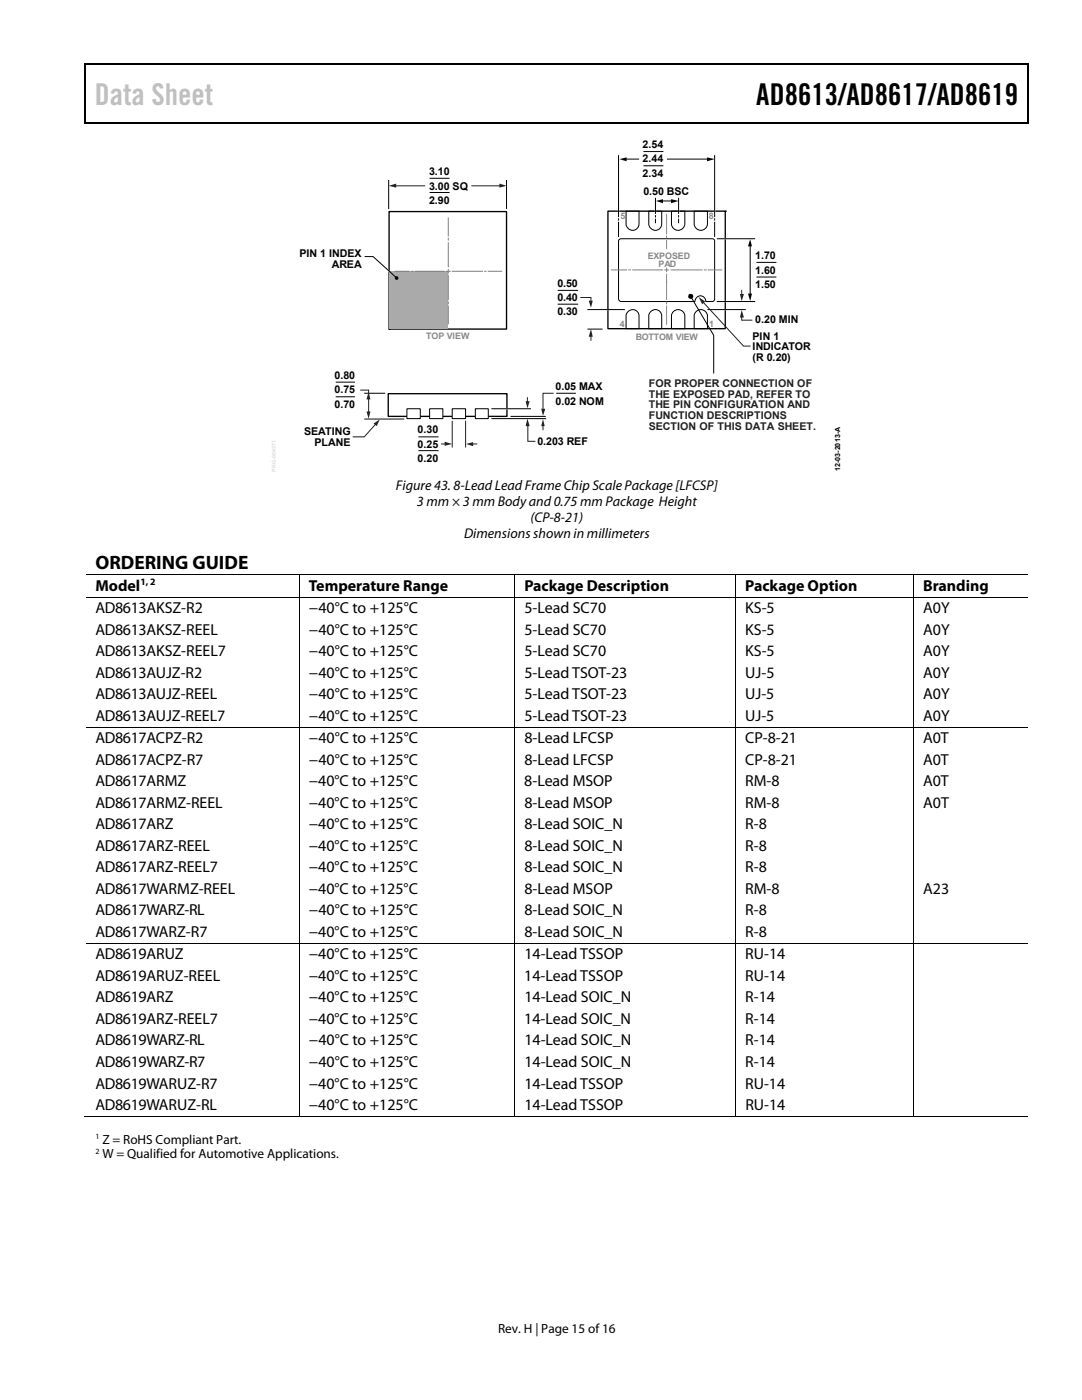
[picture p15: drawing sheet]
<svg xmlns="http://www.w3.org/2000/svg" width="216mm" height="279mm" viewBox="0 0 216 279" stroke-linecap="round" stroke-linejoin="round" font-family="sans-serif">
<defs><g id="words">
<text font-size="6" fill="#c0c0c0" x="18.9" y="21">Data Sheet</text>
<text font-size="6" x="150.9" y="21">AD8613/AD8617/AD8619</text>
<text font-size="3.9" x="19" y="113.6">ORDERING GUIDE</text>
<g font-size="3.2">
<text x="19" y="117.9">Model</text>
<text x="61.6" y="117.9">Temperature Range</text>
<text x="104.6" y="117.9">Package Description</text>
<text x="148.7" y="117.9">Package Option</text>
<text x="184.2" y="117.9">Branding</text>
<text x="19" y="122.4">AD8613AKSZ-R2</text>
<text x="61.6" y="122.4">−40°C to +125°C</text>
<text x="104.6" y="122.4">5-Lead SC70</text>
<text x="148.7" y="122.4">KS-5</text>
<text x="184.2" y="122.4">A0Y</text>
<text x="19" y="126.7">AD8613AKSZ-REEL</text>
<text x="19" y="131">AD8613AKSZ-REEL7</text>
<text x="61.6" y="131">−40°C to +125°C</text>
<text x="61.6" y="126.7">−40°C to +125°C</text>
<text x="104.6" y="131">5-Lead SC70</text>
<text x="104.6" y="126.7">5-Lead SC70</text>
<text x="148.7" y="131">KS-5</text>
<text x="148.7" y="126.7">KS-5</text>
<text x="184.2" y="131">A0Y</text>
<text x="184.2" y="126.7">A0Y</text>
<text x="19" y="135.3">AD8613AUJZ-R2</text>
<text x="61.6" y="135.3">−40°C to +125°C</text>
<text x="104.6" y="135.3">5-Lead TSOT-23</text>
<text x="148.7" y="135.3">UJ-5</text>
<text x="184.2" y="135.3">A0Y</text>
<text x="19" y="139.6">AD8613AUJZ-REEL</text>
<text x="19" y="143.8">AD8613AUJZ-REEL7</text>
<text x="61.6" y="139.6">−40°C to +125°C</text>
<text x="61.6" y="143.8">−40°C to +125°C</text>
<text x="104.6" y="139.6">5-Lead TSOT-23</text>
<text x="104.6" y="143.8">5-Lead TSOT-23</text>
<text x="148.7" y="139.6">UJ-5</text>
<text x="148.7" y="143.8">UJ-5</text>
<text x="184.2" y="139.6">A0Y</text>
<text x="184.2" y="143.8">A0Y</text>
<text x="19" y="148.3">AD8617ACPZ-R2</text>
<text x="61.6" y="148.3">−40°C to +125°C</text>
<text x="104.6" y="148.3">8-Lead LFCSP</text>
<text x="148.7" y="148.3">CP-8-21</text>
<text x="184.2" y="148.3">A0T</text>
<text x="19" y="152.6">AD8617ACPZ-R7</text>
<text x="61.6" y="152.6">−40°C to +125°C</text>
<text x="104.6" y="152.6">8-Lead LFCSP</text>
<text x="148.7" y="152.6">CP-8-21</text>
<text x="184.2" y="152.6">A0T</text>
<text x="19" y="156.9">AD8617ARMZ</text>
<text x="19" y="161.2">AD8617ARMZ-REEL</text>
<text x="61.6" y="156.9">−40°C to +125°C</text>
<text x="61.6" y="161.2">−40°C to +125°C</text>
<text x="104.6" y="156.9">8-Lead MSOP</text>
<text x="104.6" y="161.2">8-Lead MSOP</text>
<text x="148.7" y="156.9">RM-8</text>
<text x="148.7" y="161.2">RM-8</text>
<text x="184.2" y="156.9">A0T</text>
<text x="184.2" y="161.2">A0T</text>
<text x="19" y="165.5">AD8617ARZ</text>
<text x="61.6" y="165.5">−40°C to +125°C</text>
<text x="104.6" y="165.5">8-Lead SOIC_N</text>
<text x="148.7" y="165.5">R-8</text>
<text x="19" y="169.8">AD8617ARZ-REEL</text>
<text x="61.6" y="169.8">−40°C to +125°C</text>
<text x="104.6" y="169.8">8-Lead SOIC_N</text>
<text x="148.7" y="169.8">R-8</text>
<text x="19" y="174.1">AD8617ARZ-REEL7</text>
<text x="19" y="178.4">AD8617WARMZ-REEL</text>
<text x="61.6" y="178.4">−40°C to +125°C</text>
<text x="61.6" y="174.1">−40°C to +125°C</text>
<text x="104.6" y="174.1">8-Lead SOIC_N</text>
<text x="104.6" y="178.4">8-Lead MSOP</text>
<text x="148.7" y="178.4">RM-8</text>
<text x="148.7" y="174.1">R-8</text>
<text x="184.2" y="178.4">A23</text>
<text x="19" y="182.7">AD8617WARZ-RL</text>
<text x="61.6" y="182.7">−40°C to +125°C</text>
<text x="104.6" y="182.7">8-Lead SOIC_N</text>
<text x="148.7" y="182.7">R-8</text>
<text x="19" y="187">AD8617WARZ-R7</text>
<text x="19" y="191.5">AD8619ARUZ</text>
<text x="61.6" y="187">−40°C to +125°C</text>
<text x="61.6" y="191.5">−40°C to +125°C</text>
<text x="104.6" y="187">8-Lead SOIC_N</text>
<text x="104.6" y="191.5">14-Lead TSSOP</text>
<text x="148.7" y="191.5">RU-14</text>
<text x="148.7" y="187">R-8</text>
<text x="19" y="195.7">AD8619ARUZ-REEL</text>
<text x="61.6" y="195.7">−40°C to +125°C</text>
<text x="104.6" y="195.7">14-Lead TSSOP</text>
<text x="148.7" y="195.7">RU-14</text>
<text x="19" y="200">AD8619ARZ</text>
<text x="61.6" y="200">−40°C to +125°C</text>
<text x="104.6" y="200">14-Lead SOIC_N</text>
<text x="148.7" y="200">R-14</text>
<text x="19" y="204.3">AD8619ARZ-REEL7</text>
<text x="19" y="208.6">AD8619WARZ-RL</text>
<text x="61.6" y="204.3">−40°C to +125°C</text>
<text x="61.6" y="208.6">−40°C to +125°C</text>
<text x="104.6" y="204.3">14-Lead SOIC_N</text>
<text x="104.6" y="208.6">14-Lead SOIC_N</text>
<text x="148.7" y="204.3">R-14</text>
<text x="148.7" y="208.6">R-14</text>
<text x="19" y="212.9">AD8619WARZ-R7</text>
<text x="61.6" y="212.9">−40°C to +125°C</text>
<text x="104.6" y="212.9">14-Lead SOIC_N</text>
<text x="148.7" y="212.9">R-14</text>
<text x="19" y="217.2">AD8619WARUZ-R7</text>
<text x="19" y="221.5">AD8619WARUZ-RL</text>
<text x="61.6" y="217.2">−40°C to +125°C</text>
<text x="61.6" y="221.5">−40°C to +125°C</text>
<text x="104.6" y="217.2">14-Lead TSSOP</text>
<text x="104.6" y="221.5">14-Lead TSSOP</text>
<text x="148.7" y="217.2">RU-14</text>
<text x="148.7" y="221.5">RU-14</text>
</g>
<g font-size="2.8">
<text x="79" y="97.7">Figure 43. 8-Lead Lead Frame Chip Scale Package [LFCSP]</text>
<text x="83.2" y="100.9">3 mm × 3 mm Body and 0.75 mm Package Height</text>
<text x="92.6" y="107.3">Dimensions shown in millimeters</text>
<text x="105.9" y="104.1">(CP-8-21)</text>
</g>
<g font-size="2.6">
<text x="20.4" y="228.2">Z = RoHS Compliant Part.</text>
<text x="20.4" y="231.2">W = Qualified for Automotive Applications.</text>
<text x="99.4" y="266">Rev. H | Page 15 of 16</text>
</g>
<g font-size="2.1">
<text x="128.2" y="29.6">2.54</text>
<text x="85.6" y="35">3.10</text>
<text x="128.2" y="32.4">2.44</text>
<text x="128.2" y="35.3">2.34</text>
<text x="85.6" y="37.8">3.00 SQ</text>
<text x="85.6" y="40.7">2.90</text>
<text x="128.4" y="39">0.50 BSC</text>
<text x="59.7" y="51.3">PIN 1 INDEX</text>
<text x="66.2" y="53.4">AREA</text>
<text x="150.7" y="51.8">1.70</text>
<text x="111.2" y="57.3">0.50</text>
<text x="150.7" y="54.6">1.60</text>
<text x="150.7" y="57.4">1.50</text>
<text x="111.2" y="60.1">0.40</text>
<text x="111.2" y="62.9">0.30</text>
<text x="150.7" y="64.4">0.20 MIN</text>
<text x="150.2" y="69.9">INDICATOR</text>
<text x="150.2" y="67.8">PIN 1</text>
<text x="66.8" y="75.7">0.80</text>
<text x="110.8" y="77.9">0.05 MAX</text>
<text x="150.2" y="72.1">(R 0.20)</text>
<text x="66.8" y="78.5">0.75</text>
<text x="66.8" y="81.4">0.70</text>
<text x="110.8" y="80.7">0.02 NOM</text>
<text x="60.7" y="86.8">SEATING</text>
<text x="62.8" y="88.9">PLANE</text>
<text x="83.3" y="86.5">0.30</text>
<text x="83.3" y="89.3">0.25</text>
<text x="107.2" y="88.8">0.203 REF</text>
<text x="83.3" y="92.2">0.20</text>
</g>
<g font-size="2.1" fill="#231f20">
<text x="129.4" y="77.2">FOR PROPER CONNECTION OF</text>
<text x="129.4" y="79.4">THE EXPOSED PAD, REFER TO</text>
<text x="129.4" y="81.5">THE PIN CONFIGURATION AND</text>
<text x="129.4" y="83.6">FUNCTION DESCRIPTIONS</text>
<text x="129.4" y="85.7">SECTION OF THIS DATA SHEET.</text>
</g>
<text font-size="1.9" x="28" y="116.8">1, 2</text>
<g font-size="1.8" fill="#888">
<text x="123.8" y="43.7">5</text>
<text x="141.4" y="43.7">8</text>
<text x="129.2" y="51.6">EXPOSED</text>
<text x="131.4" y="53.2">PAD</text>
<text x="123.7" y="65.2">4</text>
<text x="141.5" y="65.2">1</text>
<text x="85" y="67.7">TOP VIEW</text>
<text x="126.9" y="67.9">BOTTOM VIEW</text>
</g>
<g font-size="1.6">
<text x="19" y="227.3">1</text>
<text x="19" y="230.3">2</text>
</g>
<text font-size="1.4" x="167.6" y="94" transform="rotate(-90 167.6 94)">12-03-2013-A</text>
</g></defs>
<path d="M16.9 12.7h.2v1h-.2zM205.1 12.7h.2v1h-.2zM205.1 12.7h.2v.3h-.2zM82.3 24.4h.2v.3h-.2zM205.1 24.4h.2v.3h-.2z" fill="#000"/>
<path d="M16.9 12.8h188.2M17 13.7v11M205.2 13.7v11M205.1 24.5h-188.2" fill="none" stroke="#000" stroke-width=".25"/>
<g fill="none" stroke="#000" stroke-width=".2">
<path d="M124.9 42.1h2.6v2.6a1.3 1.3 0 0 1-1.4 1.3 1.3 1.3 0 0 1-1.2-1.6zM129.5 42.1h2.5v2.6a1.3 1.3 0 0 1-1.4 1.3 1.3 1.3 0 0 1-1.1-1.6zM134 42.1h2.7v2.6a1.34 1.34 0 0 1-1.5 1.3 1.34 1.34 0 0 1-1.2-1.6zM138.5 42.1h2.7v2.6a1.33 1.33 0 0 1-1.5 1.3 1.33 1.33 0 0 1-1.2-1.6zM17.1 114.6h188M17.1 119.1h188M59.7 114.7v4.4M59.7 119.2v25.8M102.7 114.7v4.4M102.7 119.2v25.8M146.8 114.7v4.4M146.8 119.2v25.8"/>
<path d="M182.3 114.7v4.4M182.3 119.2v25.8M17.1 145.1h188M59.7 145.2v43M102.7 145.2v43M146.8 145.2v43M182.3 145.2v43M17.1 188.3h188M59.7 188.3v34.6M102.7 188.3v34.6M146.8 188.3v34.6M182.3 188.3v34.6"/>
<path d="M16.9 222.8h42.7M59.8 222.8h42.8M102.8 222.8h43.9M146.9 222.8h35.3M182.4 222.8h22.7"/>
</g>
<path d="M77.6 42.2h23.5v23.5h-23.5zM121.3 42.1h23.4v23.5h-23.4zM144.7 42.1h.1M77.5 78.6h23.7v4.5h-23.7zM77.6 65.7h.1" fill="none" stroke="#000" stroke-width=".27"/>
<g fill="#fff" stroke="#000" stroke-width=".2">
<path d="M81.2 81.6h2.7v1.9h-2.7z"/>
<path d="M85.7 81.6h2.7v1.9h-2.7z"/>
<path d="M90.2 81.6h2.7v1.9h-2.7z"/>
<path d="M94.8 81.6h2.6v1.9h-2.6z"/>
</g>
<path d="M83.5 87.2h4M83.5 89.9h4" fill="none" stroke="#000" stroke-width=".2"/>
<path d="M88.1 88.6h.9M90.2 84.1v5.1M92.9 84.1v5.1" fill="none" stroke="#231f20" stroke-width=".2"/>
<path d="M88.7 88.2l1.5 .4-1.5 .4z" fill="#231f20"/>
<path d="M94.1 88.6h1" fill="none" stroke="#231f20" stroke-width=".2"/>
<path d="M93 88.6l1.4-.4v.8z" fill="#231f20"/>
<path d="M77.4 53.9l.4 .4" fill="none" stroke="#fff" stroke-width=".27"/>
<path d="M77.7 54.1h11.8v11.4h-11.8z" fill="#aaa"/>
<path d="M77.6 36v5.6M101.1 36v5.6M72.8 51.2h1.6l4.8 4.3" fill="none" stroke="#000" stroke-width=".2"/>
<circle cx="79.2" cy="55.5" r=".36" fill="#000"/>
<path d="M94.1 37.1h5.8" fill="none" stroke="#231f20" stroke-width=".2"/>
<path d="M99.7 36.6l1.4 .5-1.4 .3z" fill="#231f20"/>
<path d="M78.8 37.1h6" fill="none" stroke="#231f20" stroke-width=".2"/>
<path d="M77.6 37.1l1.5-.5v.8z" fill="#231f20"/>
<path d="M150.9 52.4h4M150.9 55.3h4M67 76.3h3.8M67 79.2h3.8M72.7 78.5h4.2M72.7 83.6h8" fill="none" stroke="#000" stroke-width=".2"/>
<path d="M71.9 77.9h1.7v.7M73.6 79.5v2.9" fill="none" stroke="#231f20" stroke-width=".2"/>
<g fill="#231f20">
<path d="M73.6 78.2l.3 1.5h-.8z"/>
<path d="M73.1 82.1h.8l-.3 1.4z"/>
</g>
<path d="M75 84.6l-2.3 2.6h-2.3" fill="none" stroke="#231f20" stroke-width=".2"/>
<path d="M74.5 84.5l1.3-.8-.6 1.3z" fill="#231f20"/>
<path d="M98.1 83.5h10.8M102 83.1h6.8" fill="none" stroke="#000" stroke-width=".2"/>
<path d="M105.2 79.4v.9" fill="none" stroke="#231f20" stroke-width=".2"/>
<path d="M104.9 80.1h.8l-.5 1.4z" fill="#231f20"/>
<path d="M105.3 84.8v3.3h1.5" fill="none" stroke="#231f20" stroke-width=".2"/>
<path d="M105.2 83.5l.5 1.5h-.8z" fill="#231f20"/>
<path d="M108.4 84.8v1" fill="none" stroke="#231f20" stroke-width=".2"/>
<path d="M108.4 83.6l.3 1.4h-.7z" fill="#231f20"/>
<path d="M110.5 78.5h-2.1v3.4" fill="none" stroke="#231f20" stroke-width=".2"/>
<path d="M108 81.6h.8l-.4 1.4z" fill="#231f20"/>
<path d="M111.3 58h4.1M111 78.5h3.9M111.3 60.7h4.1M117.2 65.7h3" fill="none" stroke="#000" stroke-width=".2"/>
<path d="M117.9 66.9v1" fill="none" stroke="#231f20" stroke-width=".2"/>
<path d="M117.9 65.7l.4 1.5h-.8z" fill="#231f20"/>
<path d="M115.8 59.4h2.1v.9" fill="none" stroke="#231f20" stroke-width=".2"/>
<path d="M117.5 60h.8l-.4 1.4z" fill="#231f20"/>
<path d="M148 58v.9" fill="none" stroke="#231f20" stroke-width=".2"/>
<path d="M147.6 58.7h.8l-.4 1.4z" fill="#231f20"/>
<path d="M148 63.1v.8h2.1" fill="none" stroke="#231f20" stroke-width=".2"/>
<path d="M148 61.9l.4 1.5h-.8z" fill="#231f20"/>
<path d="M130.8 41.9v.4M135.4 41.9v.4M144.5 47.6h.4M121 61.8h.5M144.5 60.2h.4M144.5 61.8h.5M101 81.6h.3" fill="none" stroke="#fff" stroke-width=".27"/>
<g fill="none" stroke="#000" stroke-width=".2">
<path d="M124.8 31.8h2.6M128.4 30.2h4M128.4 33.1h4M130.8 39.6v3M133.2 31.8h8.2M135.4 39.6v3M123.5 47.9l.5-.3 18.4 .1 .2 .4v11.5a.74 .74 0 0 1-1 .6h-.8a1.07 1.07 0 0 0-1-1.2 1.07 1.07 0 0 0-1.1 1.2l-15-.1-.3-.5zM130.8 43v.3M130.8 43.8v.7M132 40.1h2.2M135.4 43v.3M135.4 43.8v.7"/>
<path d="M143.1 47.6h7.5M149.7 48.9v10M117.3 61.8h7.3M125.2 62.3a1.28 1.28 0 0 1 1.4-.5 1.28 1.28 0 0 1 .9 1.2v2.6h-2.6v-1.6a2.33 2.33 0 0 1 .3-1.7zM129.7 62.3a1.28 1.28 0 0 1 1.4-.5 1.28 1.28 0 0 1 .9 1.2v2.6h-2.5v-1.6a2.33 2.33 0 0 1 .2-1.7zM134.2 62.3a1.34 1.34 0 0 1 1.5-.5 1.34 1.34 0 0 1 1 1.2v2.6h-2.7v-1.6a2.38 2.38 0 0 1 .2-1.7zM138.8 62.3a1.33 1.33 0 0 1 1.4-.5 1.33 1.33 0 0 1 1 1.2v2.6h-2.7v-1.6a2.38 2.38 0 0 1 .3-1.7zM141.3 61.8h7.4M143.1 60.2h7.5M98.1 81.6h7.8"/>
</g>
<path d="M123.6 31.7l1.4-.3v.8zM130.9 40.1l1.4-.3v.8zM141.1 31.4l1.5 .4-1.5 .4zM133.9 39.8l1.5 .3-1.5 .5zM149.2 58.6h.9l-.4 1.5zM149.7 47.8l.4 1.4h-.9z" fill="#000"/>
<g fill="none" stroke="#808285" stroke-width=".2">
<path d="M78.8 54.1h2.8M82.2 54.1h.2M82.9 54.1h5.7M89.1 54.1h.7M89.5 43.5v3.6M89.5 47.6v.3M89.5 48.5v4.8M89.5 53.8v.7M89.5 54.9v4.9M90.2 54.1h6.1M96.7 54.1h.3M97.4 54.1h2.7"/>
<path d="M122 53.9h3M125.5 53.9h.3M126.3 53.9h5.9M132.7 53.9h.7M133 42.8v3.9M133 47.1v.4M133 48v1.6M133 53.5v.7M133 54.8v4.9M133.9 53.9h6.2M140.5 53.9h.4M141.4 53.9h2.6"/>
<path d="M89.5 60.3v.3M89.5 61.1v3.5M133 60.3v.3M133 61.1v3.6"/>
</g>
<path d="M140.2 60.2l8.2 8.9h1.4" fill="none" stroke="#231f20" stroke-width=".2"/>
<path d="M139.4 59.3l1.3 .9-.6 .5z" fill="#231f20"/>
<path d="M123.4 41.6v4.6M142.6 41.6v4.6" fill="none" stroke="#fff" stroke-width=".27"/>
<path d="M85.7 35.6h4M85.7 38.4h4M123.4 31.1v12.1M142.6 31.1v12.1M123.4 43.7v.2M123.4 44.4v2.8M137.8 59.1l4.6 7.8v7.6M142.6 43.7v.2M142.6 44.4v2.8" fill="none" stroke="#000" stroke-width=".2"/>
<circle cx="137.8" cy="59.1" r=".51" fill="#000"/>
<use href="#words"/>
</svg>
